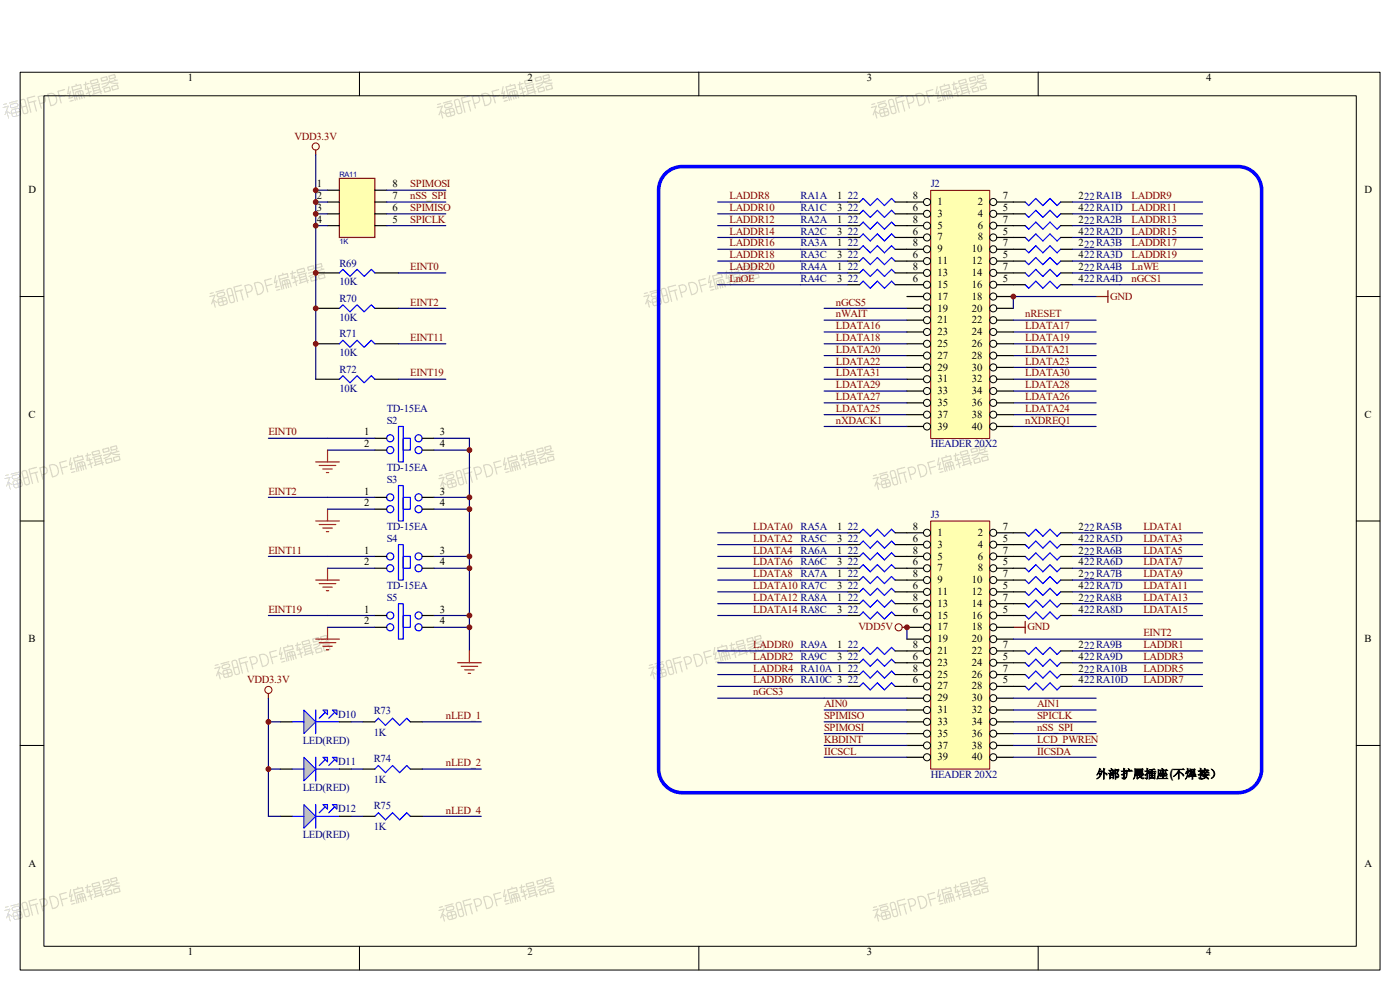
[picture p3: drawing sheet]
<svg xmlns="http://www.w3.org/2000/svg" width="297mm" height="210mm" viewBox="0 0 297 210" stroke-linecap="round" stroke-linejoin="round" font-family="sans-serif">
<defs><g id="words">
<text font-size="2.5" x="232.5" y="165.1">外部扩展插座(不焊接）</text>
<g font-size="2.3">
<text x="39.9" y="17.2">1</text>
<text x="111.9" y="17.2">2</text>
<text x="183.9" y="17.2">3</text>
<text x="255.9" y="17.2">4</text>
<text x="6" y="41">D</text>
<text x="67.2" y="39.8">1</text>
<text x="83.3" y="39.8">8</text>
<text x="289.5" y="41">D</text>
<text x="67.2" y="42.2">2</text>
<text x="67.2" y="44.7">3</text>
<text x="67.2" y="47.3">4</text>
<text x="83.3" y="47.3">5</text>
<text x="83.3" y="44.7">6</text>
<text x="83.3" y="42.2">7</text>
<text x="177.6" y="42.2">1</text>
<text x="177.6" y="44.7">3</text>
<text x="177.6" y="47.3">1</text>
<text x="193.7" y="42.2">8</text>
<text x="193.7" y="44.7">6</text>
<text x="193.7" y="47.3">8</text>
<text x="198.9" y="43.5">1</text>
<text x="198.9" y="46">3</text>
<text x="207.5" y="43.5">2</text>
<text x="207.5" y="46">4</text>
<text x="212.7" y="42.2">7</text>
<text x="212.7" y="44.7">5</text>
<text x="212.7" y="47.3">7</text>
<text x="228.8" y="42.2">222RA1B</text>
<text x="228.8" y="44.7">422RA1D</text>
<text x="228.8" y="47.3">222RA2B</text>
<text x="177.6" y="49.8">3</text>
<text x="177.6" y="52.3">1</text>
<text x="193.7" y="49.8">6</text>
<text x="193.7" y="52.3">8</text>
<text x="198.9" y="48.5">5</text>
<text x="198.9" y="51">7</text>
<text x="198.9" y="53.6">9</text>
<text x="206.2" y="53.6">10</text>
<text x="207.5" y="48.5">6</text>
<text x="207.5" y="51">8</text>
<text x="212.7" y="49.8">5</text>
<text x="212.7" y="52.3">7</text>
<text x="228.8" y="49.8">422RA2D</text>
<text x="228.8" y="52.3">222RA3B</text>
<text x="177.6" y="54.8">3</text>
<text x="177.6" y="57.3">1</text>
<text x="177.6" y="59.8">3</text>
<text x="193.7" y="54.8">6</text>
<text x="193.7" y="57.3">8</text>
<text x="193.7" y="59.8">6</text>
<text x="198.9" y="56">11</text>
<text x="198.9" y="58.5">13</text>
<text x="206.2" y="56">12</text>
<text x="206.2" y="58.5">14</text>
<text x="212.7" y="54.8">5</text>
<text x="212.7" y="57.3">7</text>
<text x="212.7" y="59.8">5</text>
<text x="228.8" y="54.8">422RA3D</text>
<text x="228.8" y="57.3">222RA4B</text>
<text x="228.8" y="59.8">422RA4D</text>
<text x="198.9" y="61">15</text>
<text x="198.9" y="63.5">17</text>
<text x="206.2" y="61">16</text>
<text x="206.2" y="63.5">18</text>
<text x="198.9" y="66.1">19</text>
<text x="198.9" y="68.6">21</text>
<text x="198.9" y="71.1">23</text>
<text x="206.2" y="66.1">20</text>
<text x="206.2" y="68.6">22</text>
<text x="206.2" y="71.1">24</text>
<text x="198.9" y="73.6">25</text>
<text x="198.9" y="76.1">27</text>
<text x="206.2" y="73.6">26</text>
<text x="206.2" y="76.1">28</text>
<text x="198.9" y="78.6">29</text>
<text x="198.9" y="81.1">31</text>
<text x="198.9" y="83.6">33</text>
<text x="206.2" y="78.6">30</text>
<text x="206.2" y="81.1">32</text>
<text x="206.2" y="83.6">34</text>
<text x="6" y="88.6">C</text>
<text x="198.9" y="86.1">35</text>
<text x="198.9" y="88.6">37</text>
<text x="206.2" y="86.1">36</text>
<text x="206.2" y="88.6">38</text>
<text x="289.5" y="88.6">C</text>
<text x="77.3" y="92.4">1</text>
<text x="77.3" y="94.9">2</text>
<text x="93.3" y="92.4">3</text>
<text x="93.3" y="94.9">4</text>
<text x="198.9" y="91.1">39</text>
<text x="206.2" y="91.1">40</text>
<text x="77.3" y="104.9">1</text>
<text x="77.3" y="107.4">2</text>
<text x="93.3" y="104.9">3</text>
<text x="93.3" y="107.4">4</text>
<text x="177.6" y="112.4">1</text>
<text x="193.7" y="112.4">8</text>
<text x="198.9" y="113.7">1</text>
<text x="207.5" y="113.7">2</text>
<text x="212.7" y="112.4">7</text>
<text x="228.8" y="112.4">222RA5B</text>
<text x="77.3" y="117.4">1</text>
<text x="77.3" y="119.9">2</text>
<text x="93.3" y="117.4">3</text>
<text x="93.3" y="119.9">4</text>
<text x="177.6" y="114.9">3</text>
<text x="177.6" y="117.4">1</text>
<text x="177.6" y="119.9">3</text>
<text x="193.7" y="114.9">6</text>
<text x="193.7" y="117.4">8</text>
<text x="193.7" y="119.9">6</text>
<text x="198.9" y="116.2">3</text>
<text x="198.9" y="118.7">5</text>
<text x="207.5" y="116.2">4</text>
<text x="207.5" y="118.7">6</text>
<text x="212.7" y="114.9">5</text>
<text x="212.7" y="117.4">7</text>
<text x="212.7" y="119.9">5</text>
<text x="228.8" y="114.9">422RA5D</text>
<text x="228.8" y="117.4">222RA6B</text>
<text x="228.8" y="119.9">422RA6D</text>
<text x="177.6" y="122.5">1</text>
<text x="177.6" y="125">3</text>
<text x="193.7" y="122.5">8</text>
<text x="193.7" y="125">6</text>
<text x="198.9" y="121.2">7</text>
<text x="198.9" y="123.7">9</text>
<text x="206.2" y="123.7">10</text>
<text x="207.5" y="121.2">8</text>
<text x="212.7" y="122.5">7</text>
<text x="212.7" y="125">5</text>
<text x="228.8" y="122.5">222RA7B</text>
<text x="228.8" y="125">422RA7D</text>
<text x="77.3" y="130">1</text>
<text x="93.3" y="130">3</text>
<text x="177.6" y="127.5">1</text>
<text x="177.6" y="130">3</text>
<text x="193.7" y="127.5">8</text>
<text x="193.7" y="130">6</text>
<text x="198.9" y="126.2">11</text>
<text x="198.9" y="128.7">13</text>
<text x="198.9" y="131.2">15</text>
<text x="206.2" y="126.2">12</text>
<text x="206.2" y="128.7">14</text>
<text x="206.2" y="131.2">16</text>
<text x="212.7" y="127.5">7</text>
<text x="212.7" y="130">5</text>
<text x="228.8" y="127.5">222RA8B</text>
<text x="228.8" y="130">422RA8D</text>
<text x="6" y="136.2">B</text>
<text x="77.3" y="132.5">2</text>
<text x="93.3" y="132.5">4</text>
<text x="177.6" y="137.5">1</text>
<text x="193.7" y="137.5">8</text>
<text x="198.9" y="133.7">17</text>
<text x="198.9" y="136.2">19</text>
<text x="206.2" y="133.7">18</text>
<text x="206.2" y="136.2">20</text>
<text x="212.7" y="137.5">7</text>
<text x="228.8" y="137.5">222RA9B</text>
<text x="289.5" y="136.2">B</text>
<text x="177.6" y="140">3</text>
<text x="193.7" y="140">6</text>
<text x="193.7" y="142.5">8</text>
<text x="198.9" y="138.7">21</text>
<text x="198.9" y="141.3">23</text>
<text x="198.9" y="143.8">25</text>
<text x="206.2" y="138.7">22</text>
<text x="206.2" y="141.3">24</text>
<text x="206.2" y="143.8">26</text>
<text x="212.7" y="140">5</text>
<text x="212.7" y="142.5">7</text>
<text x="228.8" y="140">422RA9D</text>
<text x="228.8" y="142.5">222RA10B</text>
<text x="193.7" y="145">6</text>
<text x="198.9" y="146.3">27</text>
<text x="198.9" y="148.8">29</text>
<text x="206.2" y="146.3">28</text>
<text x="206.2" y="148.8">30</text>
<text x="212.7" y="145">5</text>
<text x="228.8" y="145">422RA10D</text>
<text x="198.9" y="151.3">31</text>
<text x="198.9" y="153.8">33</text>
<text x="206.2" y="151.3">32</text>
<text x="206.2" y="153.8">34</text>
<text x="198.9" y="156.3">35</text>
<text x="198.9" y="158.8">37</text>
<text x="198.9" y="161.3">39</text>
<text x="206.2" y="156.3">36</text>
<text x="206.2" y="158.8">38</text>
<text x="206.2" y="161.3">40</text>
<text x="6" y="183.9">A</text>
<text x="289.5" y="183.9">A</text>
<text x="39.9" y="202.6">1</text>
<text x="111.9" y="202.6">2</text>
<text x="183.9" y="202.6">3</text>
<text x="255.9" y="202.6">4</text>
</g>
<g font-size="2.3" fill="#800000">
<text x="62.5" y="29.7">VDD3.3V</text>
<text x="87" y="39.8">SPIMOSI</text>
<text x="87" y="44.7">SPIMISO</text>
<text x="87" y="47.3">SPICLK</text>
<text x="87" y="42.2">nSS_SPI</text>
<text x="154.8" y="42.2">LADDR8</text>
<text x="154.8" y="44.7">LADDR10</text>
<text x="154.8" y="47.3">LADDR12</text>
<text x="240.1" y="44.7">LADDR11</text>
<text x="240.1" y="47.3">LADDR13</text>
<text x="240.1" y="42.2">LADDR9</text>
<text x="154.8" y="49.8">LADDR14</text>
<text x="154.8" y="52.3">LADDR16</text>
<text x="240.1" y="49.8">LADDR15</text>
<text x="240.1" y="52.3">LADDR17</text>
<text x="87" y="57.3">EINT0</text>
<text x="154.8" y="54.8">LADDR18</text>
<text x="154.8" y="57.3">LADDR20</text>
<text x="154.8" y="59.8">LnOE</text>
<text x="240.1" y="54.8">LADDR19</text>
<text x="240.1" y="59.8">nGCS1</text>
<text x="240.1" y="57.3">LnWE</text>
<text x="87" y="64.8">EINT2</text>
<text x="177.3" y="64.8">nGCS5</text>
<text x="235.5" y="63.5">GND</text>
<text x="177.3" y="69.8">LDATA16</text>
<text x="177.3" y="67.3">nWAIT</text>
<text x="217.5" y="69.8">LDATA17</text>
<text x="217.5" y="67.3">nRESET</text>
<text x="87" y="72.3">EINT11</text>
<text x="177.3" y="72.3">LDATA18</text>
<text x="177.3" y="74.8">LDATA20</text>
<text x="177.3" y="77.3">LDATA22</text>
<text x="217.5" y="72.3">LDATA19</text>
<text x="217.5" y="74.8">LDATA21</text>
<text x="217.5" y="77.3">LDATA23</text>
<text x="87" y="79.8">EINT19</text>
<text x="177.3" y="82.3">LDATA29</text>
<text x="177.3" y="79.8">LDATA31</text>
<text x="217.5" y="82.3">LDATA28</text>
<text x="217.5" y="79.8">LDATA30</text>
<text x="177.3" y="87.4">LDATA25</text>
<text x="177.3" y="84.9">LDATA27</text>
<text x="177.3" y="89.9">nXDACK1</text>
<text x="217.5" y="87.4">LDATA24</text>
<text x="217.5" y="84.9">LDATA26</text>
<text x="217.5" y="89.9">nXDREQ1</text>
<text x="56.9" y="92.4">EINT0</text>
<text x="56.9" y="104.9">EINT2</text>
<text x="159.8" y="112.4">LDATA0</text>
<text x="242.6" y="112.4">LDATA1</text>
<text x="56.9" y="117.4">EINT11</text>
<text x="159.8" y="114.9">LDATA2</text>
<text x="159.8" y="117.4">LDATA4</text>
<text x="159.8" y="119.9">LDATA6</text>
<text x="242.6" y="114.9">LDATA3</text>
<text x="242.6" y="117.4">LDATA5</text>
<text x="242.6" y="119.9">LDATA7</text>
<text x="159.8" y="122.5">LDATA8</text>
<text x="159.8" y="125">LDATA10 RA7C</text>
<text x="242.6" y="122.5">LDATA9</text>
<text x="242.6" y="125">LDATA11</text>
<text x="56.9" y="130">EINT19</text>
<text x="159.8" y="127.5">LDATA12 RA8A</text>
<text x="159.8" y="130">LDATA14 RA8C</text>
<text x="242.6" y="127.5">LDATA13</text>
<text x="242.6" y="130">LDATA15</text>
<text x="159.8" y="137.5">LADDR0 RA9A</text>
<text x="182.1" y="133.7">VDD5V</text>
<text x="218" y="133.7">GND</text>
<text x="242.6" y="137.5">LADDR1</text>
<text x="242.6" y="135">EINT2</text>
<text x="159.8" y="140">LADDR2 RA9C</text>
<text x="159.8" y="142.5">LADDR4 RA10A 1</text>
<text x="242.6" y="140">LADDR3</text>
<text x="242.6" y="142.5">LADDR5</text>
<text x="52.5" y="145">VDD3.3V</text>
<text x="159.8" y="145">LADDR6 RA10C 3</text>
<text x="159.8" y="147.5">nGCS3</text>
<text x="242.6" y="145">LADDR7</text>
<text x="94.6" y="152.5">nLED_1</text>
<text x="174.8" y="152.5">SPIMISO</text>
<text x="174.8" y="155">SPIMOSI</text>
<text x="174.8" y="150">AIN0</text>
<text x="220" y="150">AIN1</text>
<text x="220" y="152.5">SPICLK</text>
<text x="220" y="155">nSS_SPI</text>
<text x="174.8" y="160.1">IICSCL</text>
<text x="174.8" y="157.5">KBDINT</text>
<text x="220" y="157.5">LCD_PWREN</text>
<text x="220" y="160.1">IICSDA</text>
<text x="94.6" y="162.6">nLED_2</text>
<text x="94.6" y="172.6">nLED_4</text>
</g>
<g font-size="2.3" fill="#000080">
<text x="197.4" y="39.8">J2</text>
<text x="169.8" y="42.2">RA1A</text>
<text x="169.8" y="44.7">RA1C</text>
<text x="169.8" y="47.3">RA2A</text>
<text x="179.9" y="42.2">22</text>
<text x="179.9" y="44.7">22</text>
<text x="179.9" y="47.3">22</text>
<text x="169.8" y="49.8">RA2C</text>
<text x="169.8" y="52.3">RA3A</text>
<text x="179.9" y="49.8">22</text>
<text x="179.9" y="52.3">22</text>
<text x="72" y="56.6">R69</text>
<text x="169.8" y="54.8">RA3C</text>
<text x="169.8" y="57.3">RA4A</text>
<text x="169.8" y="59.8">RA4C</text>
<text x="179.9" y="54.8">22</text>
<text x="179.9" y="57.3">22</text>
<text x="179.9" y="59.8">22</text>
<text x="72" y="64.1">R70</text>
<text x="72" y="60.5">10K</text>
<text x="72" y="68.1">10K</text>
<text x="72" y="71.6">R71</text>
<text x="72" y="75.6">10K</text>
<text x="72" y="79.1">R72</text>
<text x="72" y="83.1">10K</text>
<text x="82" y="89.9">S2</text>
<text x="82" y="87.4">TD-15EA</text>
<text x="197.4" y="94.9">HEADER 20X2</text>
<text x="82" y="99.9">TD-15EA</text>
<text x="82" y="102.4">S3</text>
<text x="82" y="112.4">TD-15EA</text>
<text x="169.8" y="112.4">RA5A</text>
<text x="179.9" y="112.4">22</text>
<text x="197.4" y="109.9">J3</text>
<text x="82" y="114.9">S4</text>
<text x="169.8" y="114.9">RA5C</text>
<text x="169.8" y="117.4">RA6A</text>
<text x="169.8" y="119.9">RA6C</text>
<text x="179.9" y="114.9">22</text>
<text x="179.9" y="117.4">22</text>
<text x="179.9" y="119.9">22</text>
<text x="82" y="125">TD-15EA</text>
<text x="169.8" y="122.5">RA7A</text>
<text x="179.9" y="122.5">22</text>
<text x="179.9" y="125">22</text>
<text x="82" y="127.5">S5</text>
<text x="179.9" y="127.5">22</text>
<text x="179.9" y="130">22</text>
<text x="179.9" y="137.5">22</text>
<text x="179.9" y="140">22</text>
<text x="179.9" y="142.5">22</text>
<text x="179.9" y="145">22</text>
<text x="71.8" y="152.3">D10</text>
<text x="79.3" y="151.5">R73</text>
<text x="64.2" y="157.8">LED(RED)</text>
<text x="79.3" y="161.5">R74</text>
<text x="79.3" y="156">1K</text>
<text x="64.2" y="167.8">LED(RED)</text>
<text x="71.8" y="162.3">D11</text>
<text x="79.3" y="166.1">1K</text>
<text x="197.4" y="165.1">HEADER 20X2</text>
<text x="71.8" y="172.3">D12</text>
<text x="79.3" y="171.6">R75</text>
<text x="64.2" y="177.8">LED(RED)</text>
<text x="79.3" y="176.1">1K</text>
</g>
<g font-size="1.6" fill="#000080">
<text x="72" y="37.5">RA11</text>
<text x="72" y="51.8">1K</text>
</g>
</g></defs>
<path d="M4.3 15.3h288.5v190.5h-288.5z" fill="#ffffe8"/>
<g fill="none" stroke="#000" stroke-width=".21">
<path d="M4.3 15.3h288.5v190.5h-288.5zM76.3 15.3v5M148.3 15.3v5M220.2 15.3v5M9.3 20.3h278.4v180.4h-278.4zM4.3 62.9h5M287.7 62.9h5M4.3 110.5h5M287.7 110.5h5M4.3 158.1h5M287.7 158.1h5M76.3 200.7v5.1"/>
<path d="M148.3 200.7v5.1M220.2 200.7v5.1"/>
</g>
<path d="M140.9 37.1a5 5 0 0 1 3.8-1.8h117.9a5 5 0 0 1 5.1 5v122.9a5 5 0 0 1-5.1 5h-117.9a5 5 0 0 1-5-5v-122.9a5 5 0 0 1 1.2-3.2z" fill="none" stroke="#00f" stroke-width=".75"/>
<circle cx="190.7" cy="133.1" r=".75" fill="none" stroke="#800000" stroke-width=".21"/>
<path d="M191.4 133.1h1M215 133.1h2.5M217.5 131.8v2.5" fill="none" stroke="#800000" stroke-width=".25"/>
<g fill="none" stroke="#000080" stroke-width=".25">
<path d="M152.3 57.9h17.5M152.3 55.4h17.5M152.3 52.9h17.5M152.3 50.4h17.5M152.3 47.9h17.5M152.3 45.4h17.5M152.3 42.9h17.5M237.6 55.4h17.5M237.6 52.9h17.5M237.6 50.4h17.5M237.6 47.9h17.5M237.6 45.4h17.5"/>
<path d="M237.6 42.9h17.5M174.8 77.9h17.6M174.8 75.4h17.6M174.8 72.9h17.6M174.8 70.4h17.6M215 77.9h17.5M215 75.4h17.5M215 72.9h17.5M215 70.4h17.5M174.8 88h17.6M174.8 85.5h17.6M174.8 83h17.6"/>
<path d="M174.8 80.4h17.6M215 88h17.5M215 85.5h17.5M215 83h17.5M215 80.4h17.5M152.3 113h17.5M152.3 118h17.5M152.3 115.5h17.5M237.6 113h17.5M237.6 118h17.5M237.6 115.5h17.5M152.3 138.1h17.5"/>
<path d="M152.3 130.6h17.5M152.3 128.1h17.5M152.3 125.6h17.5M152.3 123.1h17.5M152.3 120.5h17.5M237.6 138.1h17.5M237.6 130.6h17.5M237.6 128.1h17.5M237.6 125.6h17.5M237.6 123.1h17.5M237.6 120.5h17.5M152.3 145.6h17.5"/>
<path d="M152.3 143.1h17.5M152.3 140.6h17.5M237.6 145.6h17.5M237.6 143.1h17.5M237.6 140.6h17.5"/>
</g>
<path d="M197.5 110.6h12.5v52.6h-12.5z" fill="#ffffb0"/>
<path d="M197.4 110.5h12.6v52.7h-12.6z" fill="none" stroke="#800000" stroke-width=".21"/>
<g fill="none" stroke="#000" stroke-width=".21">
<circle cx="196.7" cy="118" r=".75"/>
<circle cx="196.7" cy="113" r=".75"/>
<circle cx="196.7" cy="115.5" r=".75"/>
<circle cx="210.7" cy="118" r=".75"/>
<circle cx="210.7" cy="115.5" r=".75"/>
<circle cx="210.7" cy="113" r=".75"/>
<circle cx="196.7" cy="130.6" r=".75"/>
<circle cx="196.7" cy="138.1" r=".75"/>
<circle cx="196.7" cy="125.6" r=".75"/>
<circle cx="196.7" cy="128.1" r=".75"/>
<circle cx="196.7" cy="135.6" r=".75"/>
<circle cx="196.7" cy="120.5" r=".75"/>
<circle cx="196.7" cy="123.1" r=".75"/>
<circle cx="196.7" cy="133.1" r=".75"/>
<circle cx="210.7" cy="138.1" r=".75"/>
<circle cx="210.7" cy="120.5" r=".75"/>
<circle cx="210.7" cy="135.6" r=".75"/>
<circle cx="210.7" cy="123.1" r=".75"/>
<circle cx="210.7" cy="125.6" r=".75"/>
<circle cx="210.7" cy="128.1" r=".75"/>
<circle cx="210.7" cy="133.1" r=".75"/>
<circle cx="210.7" cy="130.6" r=".75"/>
<circle cx="196.7" cy="148.1" r=".75"/>
<circle cx="196.7" cy="145.6" r=".75"/>
<circle cx="196.7" cy="143.1" r=".75"/>
<circle cx="196.7" cy="158.1" r=".75"/>
<circle cx="196.7" cy="140.6" r=".75"/>
<circle cx="196.7" cy="150.6" r=".75"/>
<circle cx="196.7" cy="153.1" r=".75"/>
<circle cx="196.7" cy="155.6" r=".75"/>
<circle cx="210.7" cy="155.6" r=".75"/>
<circle cx="210.7" cy="140.6" r=".75"/>
<circle cx="210.7" cy="150.6" r=".75"/>
<circle cx="210.7" cy="143.1" r=".75"/>
<circle cx="210.7" cy="145.6" r=".75"/>
<circle cx="210.7" cy="153.1" r=".75"/>
<circle cx="210.7" cy="158.1" r=".75"/>
<circle cx="210.7" cy="148.1" r=".75"/>
<circle cx="196.7" cy="160.6" r=".75"/>
<circle cx="210.7" cy="160.6" r=".75"/>
</g>
<g fill="none" stroke="#000" stroke-width=".25">
<path d="M192.4 113h3.5M192.4 115.5h3.5M192.4 118h3.5M211.5 113h3.5M211.5 115.5h3.5M211.5 118h3.5M192.4 120.5h3.5M192.4 123.1h3.5M192.4 125.6h3.5M192.4 128.1h3.5M192.4 130.6h3.5M192.4 133.1h3.5"/>
<path d="M192.4 135.6h3.5M192.4 138.1h3.5M211.5 120.5h3.5M211.5 123.1h3.5M211.5 125.6h3.5M211.5 128.1h3.5M211.5 130.6h3.5M211.5 133.1h3.5M211.5 135.6h3.5M211.5 138.1h3.5M192.4 140.6h3.5M192.4 143.1h3.5"/>
<path d="M192.4 145.6h3.5M192.4 148.1h3.5M192.4 150.6h3.5M192.4 153.1h3.5M192.4 155.6h3.5M192.4 158.1h3.5M211.5 140.6h3.5M211.5 143.1h3.5M211.5 145.6h3.5M211.5 148.1h3.5M211.5 150.6h3.5M211.5 153.1h3.5"/>
<path d="M211.5 155.6h3.5M211.5 158.1h3.5M192.4 160.6h3.5M211.5 160.6h3.5"/>
</g>
<path d="M192.4 133.1v2.5M174.8 150.6h17.6M174.8 153.1h17.6M174.8 155.6h17.6M174.8 158.1h17.6M215 150.6h17.5M215 153.1h17.5M215 155.6h17.5M215 158.1h17.5M174.8 160.6h17.6M215 160.6h17.5" fill="none" stroke="#000080" stroke-width=".25"/>
<path d="M197.5 40.4h12.5v52.6h-12.5z" fill="#ffffb0"/>
<g fill="none" stroke="#800000" stroke-width=".21">
<path d="M197.4 40.4h12.6v52.6h-12.6z"/>
<circle cx="67" cy="31.1" r=".75"/>
</g>
<g fill="none" stroke="#000" stroke-width=".21">
<circle cx="196.7" cy="52.9" r=".75"/>
<circle cx="196.7" cy="47.9" r=".75"/>
<circle cx="196.7" cy="50.4" r=".75"/>
<circle cx="196.7" cy="57.9" r=".75"/>
<circle cx="196.7" cy="42.9" r=".75"/>
<circle cx="196.7" cy="55.4" r=".75"/>
<circle cx="196.7" cy="45.4" r=".75"/>
<circle cx="210.7" cy="45.4" r=".75"/>
<circle cx="210.7" cy="42.9" r=".75"/>
<circle cx="210.7" cy="50.4" r=".75"/>
<circle cx="210.7" cy="57.9" r=".75"/>
<circle cx="210.7" cy="55.4" r=".75"/>
<circle cx="210.7" cy="47.9" r=".75"/>
<circle cx="210.7" cy="52.9" r=".75"/>
<circle cx="196.7" cy="72.9" r=".75"/>
<circle cx="196.7" cy="65.4" r=".75"/>
<circle cx="196.7" cy="75.4" r=".75"/>
<circle cx="196.7" cy="77.9" r=".75"/>
<circle cx="196.7" cy="67.9" r=".75"/>
<circle cx="196.7" cy="70.4" r=".75"/>
<circle cx="196.7" cy="60.4" r=".75"/>
<circle cx="196.7" cy="62.9" r=".75"/>
<circle cx="210.7" cy="60.4" r=".75"/>
<circle cx="210.7" cy="62.9" r=".75"/>
<circle cx="210.7" cy="67.9" r=".75"/>
<circle cx="210.7" cy="70.4" r=".75"/>
<circle cx="210.7" cy="75.4" r=".75"/>
<circle cx="210.7" cy="65.4" r=".75"/>
<circle cx="210.7" cy="72.9" r=".75"/>
<circle cx="210.7" cy="77.9" r=".75"/>
<circle cx="196.7" cy="85.5" r=".75"/>
<circle cx="196.7" cy="90.5" r=".75"/>
<circle cx="196.7" cy="83" r=".75"/>
<circle cx="196.7" cy="88" r=".75"/>
<circle cx="196.7" cy="80.4" r=".75"/>
<circle cx="210.7" cy="85.5" r=".75"/>
<circle cx="210.7" cy="90.5" r=".75"/>
<circle cx="210.7" cy="83" r=".75"/>
<circle cx="210.7" cy="80.4" r=".75"/>
<circle cx="210.7" cy="88" r=".75"/>
</g>
<g fill="none" stroke="#000" stroke-width=".25">
<path d="M67 57.9h5M79.5 57.9h5M179.9 42.9h2.5M179.9 45.4h2.5M179.9 47.9h2.5M179.9 50.4h2.5M179.9 52.9h2.5M179.9 55.4h2.5M179.9 57.9h2.5M189.9 42.9h6M189.9 45.4h6M189.9 47.9h6"/>
<path d="M189.9 50.4h6M189.9 52.9h6M189.9 55.4h6M189.9 57.9h6M211.5 42.9h6M211.5 45.4h6M211.5 47.9h6M211.5 50.4h6M211.5 52.9h6M211.5 55.4h6M211.5 57.9h6M225 42.9h2.5"/>
<path d="M225 45.4h2.5M225 47.9h2.5M225 50.4h2.5M225 52.9h2.5M225 55.4h2.5M225 57.9h2.5M67 65.4h5M67 72.9h5M79.5 65.4h5M79.5 72.9h5M179.9 60.4h2.5M189.9 60.4h6"/>
<path d="M192.4 62.9h3.5M192.4 65.4h3.5M192.4 67.9h3.5M192.4 70.4h3.5M192.4 72.9h3.5M192.4 75.4h3.5M192.4 77.9h3.5M211.5 60.4h6M211.5 62.9h3.5M211.5 65.4h3.5M211.5 67.9h3.5M211.5 70.4h3.5"/>
<path d="M211.5 72.9h3.5M211.5 75.4h3.5M211.5 77.9h3.5M225 60.4h2.5M67 80.4h5M79.5 80.4h5M192.4 80.4h3.5M192.4 83h3.5M192.4 85.5h3.5M192.4 88h3.5M192.4 90.5h3.5M211.5 80.4h3.5"/>
<path d="M211.5 83h3.5M211.5 85.5h3.5M211.5 88h3.5M211.5 90.5h3.5M179.9 113h2.5M179.9 115.5h2.5M179.9 118h2.5M189.9 113h2.5M189.9 115.5h2.5M189.9 118h2.5M215 113h2.5M215 115.5h2.5"/>
<path d="M215 118h2.5M225 113h2.5M225 115.5h2.5M225 118h2.5M179.9 120.5h2.5M179.9 123.1h2.5M179.9 125.6h2.5M179.9 128.1h2.5M179.9 130.6h2.5M179.9 138.1h2.5M189.9 120.5h2.5M189.9 123.1h2.5"/>
<path d="M189.9 125.6h2.5M189.9 128.1h2.5M189.9 130.6h2.5M189.9 138.1h2.5M215 120.5h2.5M215 123.1h2.5M215 125.6h2.5M215 128.1h2.5M215 130.6h2.5M215 138.1h2.5M225 120.5h2.5M225 123.1h2.5"/>
<path d="M225 125.6h2.5M225 128.1h2.5M225 130.6h2.5M225 138.1h2.5M179.9 140.6h2.5M179.9 143.1h2.5M179.9 145.6h2.5M189.9 140.6h2.5M189.9 143.1h2.5M189.9 145.6h2.5M215 140.6h2.5M215 143.1h2.5"/>
<path d="M215 145.6h2.5M225 140.6h2.5M225 143.1h2.5M225 145.6h2.5"/>
</g>
<g fill="none" stroke="#000080" stroke-width=".25">
<path d="M67 57.9v22.5M84.5 57.9h10.1M169.8 57.9h10.1M169.8 42.9h10.1M169.8 45.4h10.1M169.8 47.9h10.1M169.8 50.4h10.1M169.8 52.9h10.1M169.8 55.4h10.1M227.5 57.9h27.6M227.5 42.9h10.1M227.5 45.4h10.1"/>
<path d="M227.5 47.9h10.1M227.5 50.4h10.1M227.5 52.9h10.1M227.5 55.4h10.1M84.5 65.4h10.1M84.5 72.9h10.1M152.3 60.4h27.6M174.8 67.9h17.6M174.8 65.4h17.6M215 67.9h17.5M227.5 60.4h27.6M232.5 62.9h-17.5v2.5"/>
<path d="M56.9 93h12.6M84.5 80.4h10.1M99.6 93v45.1M174.8 90.5h17.6M215 90.5h17.5M56.9 118h12.6M56.9 105.5h12.6M169.8 113h10.1M169.8 115.5h10.1M169.8 118h10.1M227.5 113h10.1M227.5 115.5h10.1"/>
<path d="M227.5 118h10.1M56.9 130.6h12.6M169.8 120.5h10.1M169.8 123.1h10.1M169.8 125.6h10.1M169.8 128.1h10.1M169.8 130.6h10.1M169.8 138.1h10.1M215 135.6h40.1M227.5 120.5h10.1M227.5 123.1h10.1M227.5 125.6h10.1"/>
<path d="M227.5 128.1h10.1M227.5 130.6h10.1M227.5 138.1h10.1M152.3 148.1h40.1M169.8 140.6h10.1M169.8 143.1h10.1M169.8 145.6h10.1M215 148.1h17.5M227.5 140.6h10.1M227.5 143.1h10.1M227.5 145.6h10.1M56.9 163.2v10"/>
<path d="M89.6 163.2h12.5M89.6 173.2h12.5"/>
</g>
<path d="M67 31.8v1M232.5 62.9h2.6M235.1 61.7v2.5" fill="none" stroke="#800000" stroke-width=".25"/>
<g fill="none" stroke="#00f" stroke-width=".25">
<path d="M72 57.9l.7-.8 1.6 1.5 1.5-1.5 1.5 1.5 1.5-1.5 .7 .8M182.4 42.9l.7-.8 1.5 1.5 1.5-1.5 1.5 1.5 1.5-1.5 .8 .8M182.4 45.4l.7-.8 1.5 1.5 1.5-1.5 1.5 1.5 1.5-1.5 .8 .8M182.4 47.9l.7-.8 1.5 1.5 1.5-1.5 1.5 1.5 1.5-1.5 .8 .8M182.4 50.4l.7-.8 1.5 1.5 1.5-1.5 1.5 1.5 1.5-1.5 .8 .8M182.4 52.9l.7-.8 1.5 1.5 1.5-1.5 1.5 1.5 1.5-1.5 .8 .8M182.4 55.4l.7-.8 1.5 1.5 1.5-1.5 1.5 1.5 1.5-1.5 .8 .8M182.4 57.9l.7-.8 1.5 1.5 1.5-1.5 1.5 1.5 1.5-1.5 .8 .8M217.5 42.9l.7 .7 1.5-1.5 1.6 1.5 1.5-1.5 1.5 1.5 .7-.7M217.5 45.4l.7 .7 1.5-1.5 1.6 1.5 1.5-1.5 1.5 1.5 .7-.7M217.5 47.9l.7 .7 1.5-1.5 1.6 1.5 1.5-1.5 1.5 1.5 .7-.7M217.5 50.4l.7 .7 1.5-1.5 1.6 1.5 1.5-1.5 1.5 1.5 .7-.7"/>
<path d="M217.5 52.9l.7 .7 1.5-1.5 1.6 1.5 1.5-1.5 1.5 1.5 .7-.7M217.5 55.4l.7 .7 1.5-1.5 1.6 1.5 1.5-1.5 1.5 1.5 .7-.7M217.5 57.9l.7 .7 1.5-1.5 1.6 1.5 1.5-1.5 1.5 1.5 .7-.7M72 65.4l.7-.7 1.6 1.5 1.5-1.5 1.5 1.5 1.5-1.5 .7 .7M72 72.9l.7-.7 1.6 1.5 1.5-1.5 1.5 1.5 1.5-1.5 .7 .7M182.4 60.4l.7-.8 1.5 1.6 1.5-1.6 1.5 1.6 1.5-1.6 .8 .8M217.5 60.4l.7 .8 1.5-1.6 1.6 1.6 1.5-1.6 1.5 1.6 .7-.8M72 80.4l.7-.7 1.6 1.5 1.5-1.5 1.5 1.5 1.5-1.5 .7 .7M182.4 113l.7-.7 1.5 1.5 1.5-1.5 1.5 1.5 1.5-1.5 .8 .7M182.4 115.5l.7-.7 1.5 1.5 1.5-1.5 1.5 1.5 1.5-1.5 .8 .7M182.4 118l.7-.7 1.5 1.5 1.5-1.5 1.5 1.5 1.5-1.5 .8 .7M217.5 113l.7 .8 1.5-1.5 1.6 1.5 1.5-1.5 1.5 1.5 .7-.8"/>
<path d="M217.5 115.5l.7 .8 1.5-1.5 1.6 1.5 1.5-1.5 1.5 1.5 .7-.8M217.5 118l.7 .8 1.5-1.5 1.6 1.5 1.5-1.5 1.5 1.5 .7-.8M182.4 120.5l.7-.7 1.5 1.5 1.5-1.5 1.5 1.5 1.5-1.5 .8 .7M182.4 123.1l.7-.8 1.5 1.5 1.5-1.5 1.5 1.5 1.5-1.5 .8 .8M182.4 125.6l.7-.8 1.5 1.5 1.5-1.5 1.5 1.5 1.5-1.5 .8 .8M182.4 128.1l.7-.8 1.5 1.5 1.5-1.5 1.5 1.5 1.5-1.5 .8 .8M182.4 130.6l.7-.8 1.5 1.5 1.5-1.5 1.5 1.5 1.5-1.5 .8 .8M182.4 138.1l.7-.8 1.5 1.5 1.5-1.5 1.5 1.5 1.5-1.5 .8 .8M217.5 120.5l.7 .8 1.5-1.5 1.6 1.5 1.5-1.5 1.5 1.5 .7-.8M217.5 123.1l.7 .7 1.5-1.5 1.6 1.5 1.5-1.5 1.5 1.5 .7-.7M217.5 125.6l.7 .7 1.5-1.5 1.6 1.5 1.5-1.5 1.5 1.5 .7-.7M217.5 128.1l.7 .7 1.5-1.5 1.6 1.5 1.5-1.5 1.5 1.5 .7-.7"/>
<path d="M217.5 130.6l.7 .7 1.5-1.5 1.6 1.5 1.5-1.5 1.5 1.5 .7-.7M217.5 138.1l.7 .7 1.5-1.5 1.6 1.5 1.5-1.5 1.5 1.5 .7-.7M182.4 140.6l.7-.8 1.5 1.5 1.5-1.5 1.5 1.5 1.5-1.5 .8 .8M182.4 143.1l.7-.7 1.5 1.5 1.5-1.5 1.5 1.5 1.5-1.5 .8 .7M182.4 145.6l.7-.7 1.5 1.5 1.5-1.5 1.5 1.5 1.5-1.5 .8 .7M217.5 145.6l.7 .8 1.5-1.5 1.6 1.5 1.5-1.5 1.5 1.5 .7-.8M217.5 140.6l.7 .7 1.5-1.5 1.6 1.5 1.5-1.5 1.5 1.5 .7-.7M217.5 143.1l.7 .8 1.5-1.5 1.6 1.5 1.5-1.5 1.5 1.5 .7-.8"/>
</g>
<g fill="#800000" stroke="#800000" stroke-width=".21">
<circle cx="192.4" cy="133.1" r=".5"/>
<circle cx="215" cy="62.9" r=".5"/>
</g>
<g fill="none" stroke="#f00" stroke-width=".25">
<path d="M67 98h5M67.7 98.7h3.5M68.5 99.5h2M69.5 95.5v2.5M67 110.5h5M67.7 111.3h3.5M68.5 112h2M69.2 112.8h.5M69.2 100.2h.5M69.5 108v2.5M67 135.6h5M67 123.1h5"/>
<path d="M67.7 136.3h3.5M67.7 123.8h3.5M68.5 137.1h2M68.5 124.6h2M69.2 137.8h.5M69.2 125.3h.5M69.5 120.5v2.6M69.5 133.1v2.5M99.6 138.1v2.5M97.1 140.6h5M97.8 141.3h3.5M98.6 142.1h2"/>
<path d="M99.3 142.9h.5"/>
</g>
<g fill="#c0c0c0" stroke="#00f" stroke-width=".21">
<path d="M64.5 160.6l2.5 2.6-2.5 2.5z"/>
<path d="M68.5 160.6h1v1z"/>
<path d="M70.5 160.6h1v1z"/>
</g>
<path d="M62 163.2h2.5M67 160.6v5.1M67 163.2h5M69 161.1l-1.3 1.3M71 161.1l-1.3 1.3" fill="none" stroke="#00f" stroke-width=".25"/>
<path d="M59.5 163.2h2.5M72 163.2h2.5" fill="none" stroke="#000" stroke-width=".25"/>
<g fill="#c0c0c0" stroke="#00f" stroke-width=".21">
<path d="M64.5 170.7l2.5 2.5-2.5 2.5z"/>
<path d="M68.5 170.7h1v1z"/>
<path d="M70.5 170.7h1v1z"/>
</g>
<path d="M62 173.2h2.5M67 170.7v5M67 173.2h5M69 171.2l-1.3 1.2M71 171.2l-1.3 1.2M79.5 163.2l.8-.8 1.5 1.5 1.5-1.5 1.5 1.5 1.5-1.5 .7 .8M79.5 173.2l.8-.8 1.5 1.5 1.5-1.5 1.5 1.5 1.5-1.5 .7 .8" fill="none" stroke="#00f" stroke-width=".25"/>
<path d="M59.5 173.2h2.5M72 173.2h2.5M77 173.2h2.5M77 163.2h2.5M87 173.2h2.6M87 163.2h2.6" fill="none" stroke="#000" stroke-width=".25"/>
<path d="M89.6 153.1h12.5M56.9 163.2h2.6M56.9 173.2h2.6M74.5 163.2h2.5M74.5 173.2h2.5" fill="none" stroke="#000080" stroke-width=".25"/>
<circle cx="56.9" cy="146.4" r=".75" fill="none" stroke="#800000" stroke-width=".21"/>
<path d="M56.9 147.1v1" fill="none" stroke="#800000" stroke-width=".25"/>
<g fill="#c0c0c0" stroke="#00f" stroke-width=".21">
<path d="M64.5 150.6l2.5 2.5-2.5 2.5z"/>
<path d="M68.5 150.6h1v1z"/>
<path d="M70.5 150.6h1v1z"/>
</g>
<g fill="none" stroke="#00f" stroke-width=".25">
<path d="M72 40.3l1-1 1.3 1.3 1.5-1.5 1.5 1.5 1.2-1.3 1 1M72 42.9l1-1 1.3 1.2 1.5-1.5 1.5 1.5 1.2-1.2 1 1M72 45.4l1-1 1.3 1.2 1.5-1.5 1.5 1.5 1.2-1.2 1 1M72 47.9l1-1 1.3 1.2 1.5-1.5 1.5 1.5 1.2-1.2 1 1M84.5 90.5h1v7.5h-1zM85.5 93h1.5v2.5h-1.5zM84.5 103h1v7.5h-1zM84.5 115.5h1v7.6h-1zM85.5 105.5h1.5v2.5h-1.5zM85.5 118h1.5v2.5h-1.5zM84.5 128.1h1v7.5h-1zM85.5 130.6h1.5v2.5h-1.5z"/>
<path d="M62 153.1h2.5M67 150.6v5M67 153.1h5M69 151.1l-1.3 1.3M71 151.1l-1.3 1.3M79.5 153.1l.8-.7 1.5 1.5 1.5-1.5 1.5 1.5 1.5-1.5 .7 .7"/>
<circle cx="82.8" cy="95.5" r=".75"/>
<circle cx="82.8" cy="93" r=".75"/>
<circle cx="88.8" cy="93" r=".75"/>
<circle cx="88.8" cy="95.5" r=".75"/>
<circle cx="82.8" cy="105.5" r=".75"/>
<circle cx="82.8" cy="118" r=".75"/>
<circle cx="82.8" cy="108" r=".75"/>
<circle cx="88.8" cy="105.5" r=".75"/>
<circle cx="88.8" cy="118" r=".75"/>
<circle cx="88.8" cy="108" r=".75"/>
<circle cx="82.8" cy="130.6" r=".75"/>
<circle cx="82.8" cy="120.5" r=".75"/>
<circle cx="82.8" cy="133.1" r=".75"/>
<circle cx="88.8" cy="133.1" r=".75"/>
<circle cx="88.8" cy="120.5" r=".75"/>
<circle cx="88.8" cy="130.6" r=".75"/>
</g>
<g fill="none" stroke="#000" stroke-width=".25">
<path d="M79.5 93h2.5M79.5 95.5h2.5M89.6 93h2.5M89.6 95.5h2.5M79.5 105.5h2.5M79.5 108h2.5M79.5 118h2.5M89.6 105.5h2.5M89.6 108h2.5M89.6 118h2.5M79.5 120.5h2.5M79.5 130.6h2.5"/>
<path d="M79.5 133.1h2.5M89.6 120.5h2.5M89.6 130.6h2.5M89.6 133.1h2.5M59.5 153.1h2.5M72 153.1h2.5M77 153.1h2.5M87 153.1h2.6"/>
</g>
<g fill="none" stroke="#000080" stroke-width=".25">
<path d="M69.5 93h10M69.5 95.5h10M92.1 93h7.5M92.1 95.5h7.5M69.5 105.5h10M69.5 108h10M69.5 118h10M92.1 105.5h7.5M92.1 108h7.5M92.1 118h7.5M69.5 120.5h10M69.5 130.6h10"/>
<path d="M69.5 133.1h10M92.1 120.5h7.5M92.1 130.6h7.5M92.1 133.1h7.5M56.9 153.1h2.6M56.9 148.1v15.1M74.5 153.1h2.5"/>
</g>
<path d="M72 37.8h7.5v12.6h-7.5z" fill-rule="evenodd" fill="#ffffb0" stroke="#800000" stroke-width=".25"/>
<path d="M69.5 40.3h2.5M69.5 42.9h2.5M69.5 45.4h2.5M69.5 47.9h2.5M79.5 40.3h2.5M79.5 42.9h2.5M79.5 45.4h2.5M79.5 47.9h2.5" fill="none" stroke="#000" stroke-width=".25"/>
<path d="M67 32.8v25.1M67 45.4h2.5M67 42.9h2.5M67 40.3h2.5M67 47.9h2.5M82 45.4h12.6M82 42.9h12.6M82 40.3h12.6M82 47.9h12.6" fill="none" stroke="#000080" stroke-width=".25"/>
<g fill="#800000" stroke="#800000" stroke-width=".21">
<circle cx="67" cy="65.4" r=".5"/>
<circle cx="67" cy="72.9" r=".5"/>
<circle cx="67" cy="57.9" r=".5"/>
<circle cx="56.9" cy="153.1" r=".5"/>
<circle cx="99.6" cy="95.5" r=".5"/>
<circle cx="99.6" cy="105.5" r=".5"/>
<circle cx="99.6" cy="108" r=".5"/>
<circle cx="99.6" cy="118" r=".5"/>
<circle cx="99.6" cy="120.5" r=".5"/>
<circle cx="99.6" cy="130.6" r=".5"/>
<circle cx="99.6" cy="133.1" r=".5"/>
<circle cx="67" cy="45.4" r=".5"/>
<circle cx="67" cy="42.9" r=".5"/>
<circle cx="67" cy="40.4" r=".5"/>
<circle cx="67" cy="47.9" r=".5"/>
<circle cx="56.9" cy="163.2" r=".5"/>
</g>
<g fill="none" stroke="#000" stroke-width=".26">
<path d="M10.1 20a1.3 1.3 0 0 1 1.9 .8 1.3 1.3 0 0 1-1.2 1.6M13.7 19l-1.4 .4 .7 2.4M14.6 18.4l-.2 1.5 .4-.2M14.9 19.4l-.2 1.4 .7-.1M15.5 19.2l1.8-.5-.2-.7-1.8 .5 .7 2.8M16.1 17.9l.1 .2M16.5 19.4l.4 1.6M17 19.3l.4 1.6M17.7 19.9l-1.5 .5M18.2 17.4l-.1 1.6 1.1-.3M18.5 18.4l.6 2.1M18.9 17.7l-1.1 .3"/>
<path d="M19.2 17.2l1.4-.4 .2 .7-1.5 .3zM19.4 19.4l-1.1 .5M19.6 18.3l.4 1.6M20.9 17.9l.5 2M21.1 18.4l-1.4 .4M21.2 17.8l-1.9 .5M21.2 19l-1.4 .3M21.4 16.6l1.2-.3 .2 .6-1.2 .3zM21.6 19.4l-1.9 .6M22 18.8l1.2-.3 .2 .7-1.2 .4zM23.1 16.1l1.2-.3 .2 .7-1.2 .3zM23.2 17.1a1.75 1.75 0 0 1-1.5 1.4"/>
<path d="M23.2 17.4l1.1 .3 .7-.1M23.7 18.3l1.2-.3 .2 .8-1.2 .3zM24.3 16.9l.3 .1M24.9 17l-3.3 .9M102.2 20a1.3 1.3 0 0 1 1.9 .8 1.3 1.3 0 0 1-1.2 1.6M105.8 19l-1.4 .4 .7 2.4M106.7 18.4l-.2 1.5 .4-.2M107 19.4l-.2 1.4 .7-.1M107.6 19.2l1.8-.5-.2-.7-1.8 .5 .7 2.8M108.2 17.9l.1 .2M108.6 19.4l.4 1.6M109.1 19.3l.4 1.6"/>
<path d="M109.8 19.9l-1.5 .5M110.3 17.4l-.1 1.6 1.1-.3M110.6 18.4l.6 2.1M111 17.7l-1.1 .3M111.3 17.2l1.4-.4 .2 .7-1.5 .3zM111.5 19.4l-1.1 .5M111.7 18.3l.4 1.6M113 17.9l.5 2M113.2 18.4l-1.4 .4M113.3 17.8l-1.9 .5M113.3 19l-1.4 .3M113.5 16.6l1.2-.3 .2 .6-1.2 .3z"/>
<path d="M113.7 19.4l-1.9 .6M114.1 18.8l1.2-.3 .2 .7-1.2 .4zM115.2 16.1l1.2-.3 .2 .7-1.2 .3zM115.3 17.1a1.75 1.75 0 0 1-1.5 1.4M115.3 17.4l1.1 .3 .7-.1M115.8 18.3l1.2-.3 .2 .8-1.2 .3zM116.4 16.9l.3 .1M117 17l-3.3 .9M194.3 20a1.3 1.3 0 0 1 1.9 .8 1.3 1.3 0 0 1-1.2 1.6M197.9 19l-1.4 .4 .7 2.4M198.8 18.4l-.2 1.5 .4-.2M199.1 19.4l-.2 1.4 .7-.1"/>
<path d="M199.7 19.2l1.8-.5-.2-.7-1.8 .5 .7 2.8M200.3 17.9l.1 .2M200.7 19.4l.4 1.6M201.2 19.3l.4 1.6M201.9 19.9l-1.5 .5M202.4 17.4l-.1 1.6 1.1-.3M202.7 18.4l.6 2.1M203.1 17.7l-1.1 .3M203.4 17.2l1.4-.4 .2 .7-1.5 .3zM203.6 19.4l-1.1 .5M203.8 18.3l.4 1.6M205.1 17.9l.5 2"/>
<path d="M205.3 18.4l-1.4 .4M205.4 17.8l-1.9 .5M205.4 19l-1.4 .3M205.6 16.6l1.2-.3 .2 .6-1.2 .3zM205.8 19.4l-1.9 .6M206.2 18.8l1.2-.3 .2 .7-1.2 .4zM207.3 16.1l1.2-.3 .2 .7-1.2 .3zM207.4 17.1a1.75 1.75 0 0 1-1.5 1.4M207.4 17.4l1.1 .3 .7-.1M207.9 18.3l1.2-.3 .2 .8-1.2 .3zM208.5 16.9l.3 .1M209.1 17l-3.3 .9"/>
<path d="M.7 22.8l1-.3-.7 1.9M1.4 23.5l.8 .6M1.4 22l-.7 .2M1.4 23.5l.4 1.6M2.3 22.2l1.2-.3 .3 .5-.2 .2-1.1 .3-.3-.3zM2.5 23.4l1.4-.4 .2 .2 .3 1-.3 .2-1.2 .3-.3-.2-.2-.8zM3.2 23.2l.4 1.4M3.7 21.4l-1.7 .4M4.3 23.6l-1.8 .5M4.4 21.3l.6-.2 .3 .2 .6 2.3-.2 .4-.5 .1-.3-.2-.6-2.3zM5.6 22.5l-1 .2M7.2 21.5l.5 2.1"/>
<path d="M7.4 20.4l-1.6 .4 .7 3M7.6 21.4l-1.5 .4M8.1 20.5l.6-.2a.77 .77 0 0 1 .9 .6 .77 .77 0 0 1-.5 .9l-.6 .2M8.1 20.6l.6 2.3M10.1 20l.7 2.4M13.9 20.2l-1.2 .3M15.5 21.3l-.7 .2M17.9 20.8l-.4-1.5-.4-.1-.8 .3-.3 .4 .4 1.3M92.8 22.8l1-.3-.7 1.9M93.5 23.5l.8 .6M93.5 22l-.7 .2M93.5 23.5l.4 1.6"/>
<path d="M94.4 22.2l1.2-.3 .3 .5-.2 .2-1.1 .3-.3-.3zM94.6 23.4l1.4-.4 .2 .2 .3 1-.3 .2-1.2 .3-.3-.2-.2-.8zM95.3 23.2l.4 1.4M95.8 21.4l-1.7 .4M96.4 23.6l-1.8 .5M96.5 21.3l.6-.2 .3 .2 .6 2.3-.2 .4-.5 .1-.3-.2-.6-2.3zM97.7 22.5l-1 .2M99.3 21.5l.5 2.1M99.5 20.4l-1.6 .4 .7 3M99.7 21.4l-1.5 .4M100.2 20.5l.6-.2a.77 .77 0 0 1 .9 .6 .77 .77 0 0 1-.5 .9l-.6 .2M100.2 20.6l.6 2.3"/>
<path d="M102.2 20l.7 2.4M106 20.2l-1.2 .3M107.6 21.3l-.7 .2M110 20.8l-.4-1.5-.4-.1-.8 .3-.3 .4 .4 1.3M184.9 22.8l1-.3-.7 1.9M185.6 23.5l.8 .6M185.6 22l-.7 .2M185.6 23.5l.4 1.6M186.5 22.2l1.2-.3 .3 .5-.2 .2-1.1 .3-.3-.3zM186.7 23.4l1.4-.4 .2 .2 .3 1-.3 .2-1.2 .3-.3-.2-.2-.8zM187.4 23.2l.4 1.4M187.9 21.4l-1.8 .4"/>
<path d="M188.5 23.6l-1.8 .5M188.6 21.3l.6-.2 .3 .2 .6 2.3-.3 .4-.4 .1-.3-.2-.6-2.3zM189.8 22.5l-1 .2M191.4 21.5l.5 2.1M191.6 20.4l-1.6 .4 .7 3M191.8 21.4l-1.5 .4M192.3 20.5l.6-.2a.77 .77 0 0 1 .9 .6 .77 .77 0 0 1-.5 .9l-.6 .2M192.3 20.6l.6 2.3M194.3 20l.7 2.4M198.1 20.2l-1.2 .3M199.7 21.3l-.7 .2M202.1 20.8l-.4-1.5-.4-.1-.8 .3-.3 .4 .4 1.3"/>
<path d="M57.5 59.1l-1.3 .4 .6 2.4M58.5 58.5l-.3 1.5 .5-.2M58.8 59.5l-.3 1.4 .7-.1M59.3 59.3l1.8-.5-.2-.7-1.8 .5 .7 2.8M60 58l.1 .2M60.3 59.5l.5 1.6M60.8 59.4l.4 1.6M62 57.5v1.6l1-.3M62.4 58.5l.5 2.1M62.7 57.8l-1.1 .3M63 57.3l1.5-.4 .2 .7-1.5 .3zM63.2 59.5l-1 .5"/>
<path d="M63.4 58.4l.4 1.6M64.8 58l.5 2M64.9 58.5l-1.4 .4M65 57.9l-1.8 .5M65 59.1l-1.3 .3M65.3 56.7l1.2-.3 .2 .6-1.3 .3zM65.4 59.5l-1.9 .6M65.9 58.9l1.2-.3 .2 .7-1.2 .4zM66.9 56.2l1.3-.3 .1 .7-1.2 .3zM67 57.2a1.75 1.75 0 0 1-1.5 1.4M67.1 57.5l1 .3 .8-.1M67.5 58.4l1.2-.3 .3 .8-1.3 .3z"/>
<path d="M68.2 57l.2 .1M68.7 57.1l-3.3 .9M149.6 59.1l-1.3 .4 .6 2.4M150.6 58.5l-.3 1.5 .5-.2M150.9 59.5l-.3 1.4 .7-.1M152.1 58l.1 .2M152.4 59.5l.5 1.6M152.9 59.4l.4 1.6M153 58.1l-1.8 .5 .7 2.8M153 58.1l.2 .7-1.8 .5M154.1 57.5v1.6l1-.3M154.5 58.5l.5 2.1"/>
<path d="M154.8 57.8l-1.1 .3M155.1 57.3l1.5-.4 .2 .7-1.5 .3zM155.3 59.5l-1 .5M155.5 58.4l.4 1.6M156.9 58l.5 2M157 58.5l-1.4 .4M157.1 57.9l-1.8 .5M157.1 59.1l-1.3 .3M157.4 56.7l1.2-.3 .2 .6-1.3 .3zM157.5 59.5l-1.9 .6M158 58.9l1.2-.3 .2 .7-1.2 .4zM159 56.2l1.3-.3 .1 .7-1.2 .3z"/>
<path d="M159.1 57.2a1.75 1.75 0 0 1-1.5 1.4M159.2 57.5l1 .3 .8-.1M159.6 58.4l1.2-.3 .3 .8-1.3 .3zM160.3 57l.2 .1M160.8 57.1l-3.3 .9M44.5 62.9l1.1-.3-.7 1.9M45.2 63.6l.8 .6M45.2 62.1l-.6 .2M45.3 63.6l.4 1.6M46.1 62.3l1.3-.3 .3 .5-.3 .2-1.1 .3-.2-.3zM46.3 63.5l1.4-.4 .3 .2 .2 1-.2 .2-1.3 .3-.2-.2-.3-.8zM47.1 63.3l.3 1.4"/>
<path d="M47.5 61.5l-1.7 .4M48.1 63.7l-1.7 .5M48.3 61.4l.6-.2 .2 .2 .6 2.3-.2 .4-.5 .1-.2-.2-.6-2.3zM49.4 62.6l-.9 .2M51 61.6l.6 2.1M51.2 60.5l-1.6 .4 .8 3M51.5 61.5l-1.6 .4M51.9 60.6l.7-.2a.77 .77 0 0 1 .9 .6 .77 .77 0 0 1-.5 .9l-.7 .2M51.9 60.7l.7 2.3M54.6 62.5l-.6-2.4a1.3 1.3 0 0 1 1.8 .8 1.3 1.3 0 0 1-1.2 1.6M57.7 60.3l-1.2 .3M59.4 61.4l-.7 .2"/>
<path d="M61.5 60l-1.5 .5M61.8 60.9l-.4-1.3-.4-.3-.9 .3-.2 .2 .3 1.5M136.6 62.9l1.1-.3-.7 1.9M137.3 63.6l.8 .6M137.3 62.1l-.6 .2M137.4 63.6l.4 1.6M138.2 62.3l1.3-.3 .3 .5-.3 .2-1.1 .3-.2-.3zM138.4 63.5l1.4-.4 .3 .2 .2 1-.3 .2-1.2 .3-.2-.2-.3-.8zM139.2 63.3l.3 1.4M139.6 61.5l-1.7 .4M140.2 63.7l-1.7 .5M140.4 61.4l.6-.2 .2 .2 .6 2.3-.2 .4-.5 .1-.2-.2-.6-2.3z"/>
<path d="M141.5 62.6l-.9 .2M143.1 61.6l.6 2.1M143.3 60.5l-1.6 .4 .8 3M143.6 61.5l-1.6 .4M144 60.6l.7-.2a.77 .77 0 0 1 .9 .6 .77 .77 0 0 1-.5 .9l-.7 .2M144 60.7l.7 2.3M146.7 62.5l-.6-2.4a1.3 1.3 0 0 1 1.8 .8 1.3 1.3 0 0 1-1.2 1.6M149.8 60.3l-1.2 .3M151.5 61.4l-.7 .2M153.6 60l-1.5 .5M153.9 60.9l-.5-1.5-.3-.1-.9 .3-.2 .4 .3 1.3M6.2 99.6l.7 3"/>
<path d="M7.7 99.1l-1.6 .5M8.5 99.3l.6-.2a.77 .77 0 0 1 .9 .5 .77 .77 0 0 1-.5 1l-.7 .1M8.5 99.3l.6 2.4M10.5 98.7a1.3 1.3 0 0 1 1.8 .8 1.3 1.3 0 0 1-1.2 1.7M10.5 98.8l.6 2.3M14.1 97.8l-1.4 .3 .6 2.5M14.2 99l-1.2 .3M15 97.1l-.3 1.5 .5-.1M15.3 98.1l-.3 1.5 .7-.2M16.5 96.6l.1 .3M16.9 98.1l.4 1.7M17.3 98l.5 1.7"/>
<path d="M17.5 96.7l-1.9 .5 .7 2.8M17.5 96.7l.1 .7-1.8 .5M18.1 98.7l-1.6 .4M18.3 99.5l-.5-1.4-.3-.1-.9 .2-.2 .4 .3 1.3M18.5 96.1v1.6l1-.3M18.9 97.1l.5 2.1M19.2 96.4l-1 .3M19.5 95.9l1.5-.4 .2 .7-1.5 .4zM19.7 98.2l-1 .4M19.9 97l.4 1.6M21.3 96.7l.5 2M21.4 97.2l-1.3 .4"/>
<path d="M21.5 96.6l-1.8 .5M21.6 97.7l-1.4 .4M21.8 95.3l1.2-.3 .2 .7-1.2 .3zM21.9 98.1l-1.9 .7M22.4 97.5l1.2-.3 .2 .8-1.2 .3zM23.5 94.9l1.2-.3 .1 .6-1.2 .3zM23.6 95.8a1.75 1.75 0 0 1-1.5 1.5M23.6 96.2l1.1 .2h.7M24.1 97.1l1.2-.3 .2 .7-1.2 .4zM24.7 95.6l.2 .2M25.2 95.7l-3.2 .9M98.3 99.6l.7 3"/>
<path d="M99.8 99.1l-1.6 .5M100.6 99.3l.6-.2a.77 .77 0 0 1 .9 .5 .77 .77 0 0 1-.5 1l-.7 .1M100.6 99.3l.6 2.4M102.6 98.7a1.3 1.3 0 0 1 1.8 .8 1.3 1.3 0 0 1-1.2 1.7M102.6 98.8l.6 2.3M106.2 97.8l-1.4 .3 .6 2.5M106.3 99l-1.2 .3M107.1 97.1l-.3 1.5 .5-.1M107.4 98.1l-.3 1.5 .7-.2M108.6 96.6l.1 .3M109 98.1l.4 1.7M109.4 98l.4 1.7"/>
<path d="M109.6 96.7l-1.9 .5 .7 2.8M109.6 96.7l.1 .7-1.8 .5M110.2 98.7l-1.6 .4M110.4 99.5l-.5-1.4-.3-.1-.9 .2-.2 .4 .3 1.3M110.6 96.1v1.6l1-.3M111 97.1l.5 2.1M111.3 96.4l-1 .3M111.6 95.9l1.5-.4 .2 .7-1.5 .4zM111.8 98.2l-1 .4M112 97l.4 1.6M113.4 96.7l.5 2M113.5 97.2l-1.3 .4"/>
<path d="M113.6 96.6l-1.8 .5M113.7 97.7l-1.4 .4M113.9 95.3l1.2-.3 .2 .7-1.2 .3zM114 98.1l-1.9 .7M114.5 97.5l1.2-.3 .2 .8-1.2 .3zM115.6 94.9l1.2-.3 .1 .6-1.2 .3zM115.7 95.8a1.75 1.75 0 0 1-1.5 1.5M115.7 96.2l1.1 .2h.7M116.1 97.1l1.3-.3 .2 .7-1.2 .4zM116.8 95.6l.2 .2M117.3 95.7l-3.2 .9M190.4 99.6l.7 3"/>
<path d="M191.9 99.1l-1.6 .5M192.7 99.3l.6-.2a.77 .77 0 0 1 .9 .5 .77 .77 0 0 1-.5 1l-.7 .1M192.7 99.3l.6 2.4M194.7 98.7a1.3 1.3 0 0 1 1.8 .8 1.3 1.3 0 0 1-1.2 1.7M194.7 98.8l.6 2.3M198.3 97.8l-1.4 .3 .6 2.5M198.4 99l-1.2 .3M199.2 97.1l-.3 1.5 .5-.1M199.5 98.1l-.3 1.5 .7-.2M200.7 96.6l.1 .3M201.1 98.1l.4 1.7M201.5 98l.4 1.7"/>
<path d="M201.7 96.7l-1.9 .5 .7 2.8M201.7 96.7l.1 .7-1.8 .5M202.3 98.7l-1.6 .4M202.5 99.5l-.5-1.4-.3-.1-.9 .2-.2 .4 .3 1.3M202.7 96.1v1.6l1-.3M203.1 97.1l.5 2.1M203.4 96.4l-1 .3M203.7 95.9l1.5-.4 .2 .7-1.5 .4zM203.9 98.2l-1 .4M204.1 97l.4 1.6M205.5 96.7l.5 2M205.6 97.2l-1.3 .4"/>
<path d="M205.7 96.6l-1.8 .5M205.8 97.7l-1.4 .4M206 95.3l1.2-.3 .2 .7-1.2 .3zM206.1 98.1l-1.9 .7M206.6 97.5l1.2-.3 .2 .8-1.2 .3zM207.7 94.9l1.2-.3 .1 .6-1.2 .3zM207.8 95.8a1.75 1.75 0 0 1-1.6 1.5M207.8 96.2l1.1 .2h.7M208.2 97.1l1.3-.3 .2 .7-1.2 .4zM208.9 95.6l.2 .2M209.4 95.7l-3.2 .9M1 101.6l1.1-.3-.7 1.8"/>
<path d="M1.8 100.7l-.7 .2M2.5 102.8l-.7-.5 .4 1.5M2.7 101l1.2-.4 .3 .5-.3 .3-1.1 .2-.2-.2zM2.8 102.1l1.5-.4 .2 .3 .2 .9-.2 .3-1.3 .3-.2-.3-.2-.7zM3.6 101.9l.4 1.4M4 100.1l-1.7 .5M4.6 102.4l-1.7 .4M4.8 100l.6-.2 .3 .3 .6 2.2-.3 .5-.5 .1-.2-.3-.6-2.3zM5.9 101.2l-.9 .3M7.5 100.3l.6 2M8 100.1l-1.6 .5M15.9 100l-.7 .2"/>
<path d="M93.1 101.6l1.1-.3-.7 1.8M93.8 102.3l.8 .5M93.9 100.7l-.7 .2M93.9 102.3l.4 1.5M94.8 101l1.2-.4 .3 .5-.3 .3-1.1 .2-.2-.2zM94.9 102.1l1.5-.4 .2 .3 .2 .9-.2 .3-1.3 .3-.2-.3-.2-.7zM95.7 101.9l.4 1.4M96.1 100.1l-1.7 .5M96.7 102.4l-1.7 .4M96.9 100l.6-.2 .3 .3 .6 2.2-.3 .5-.5 .1-.2-.3-.6-2.3zM98 101.2l-.9 .3M99.6 100.3l.6 2"/>
<path d="M100.1 100.1l-1.6 .5M108 100l-.7 .2M185.2 101.6l1.1-.3-.7 1.8M186 100.7l-.7 .2M186.7 102.8l-.7-.5 .4 1.5M186.9 101l1.2-.4 .3 .5-.3 .3-1.1 .2-.2-.2zM187 102.1l1.5-.4 .2 .3 .2 .9-.2 .3-1.3 .3-.2-.3-.2-.7zM187.8 101.9l.4 1.4M188.2 100.1l-1.7 .5M188.8 102.4l-1.7 .4M189 100l.6-.2 .3 .3 .6 2.2-.3 .5-.5 .1-.2-.3-.6-2.3zM190.1 101.2l-.9 .3"/>
<path d="M191.7 100.3l.6 2M192.2 100.1l-1.6 .5M200.1 100l-.7 .2M52.3 139.4l-1.6 .4 .7 3M53 139.5l.6-.2a.77 .77 0 0 1 .9 .6 .77 .77 0 0 1-.5 .9l-.6 .2M53 139.5l.7 2.4M55 138.9a1.3 1.3 0 0 1 1.9 .9 1.3 1.3 0 0 1-1.2 1.6l-.7-2.4M58.6 138l-1.4 .4 .7 2.4M58.8 139.2l-1.2 .3M59.5 137.4l-.2 1.4 .4-.1M59.8 138.4l-.2 1.4 .7-.2M60.4 138.2l1.8-.5-.2-.8-1.8 .5 .7 2.9"/>
<path d="M61 136.8l.1 .3M61.4 138.4l.4 1.6M61.9 138.3l.4 1.6M62.6 138.9l-1.5 .4M62.8 139.7l-.4-1.4-.3-.1-.9 .2-.3 .5 .4 1.3M63.1 136.4l-.1 1.5 1.1-.2M63.4 137.4l.6 2.1M63.8 136.7l-1.1 .3M64.1 136.2l1.4-.4 .2 .6-1.5 .4zM64.3 138.4l-1.1 .5M64.5 137.3l.4 1.5M65.8 136.9l.6 2"/>
<path d="M66 137.4l-1.4 .4M66.1 136.8l-1.9 .5M66.1 138l-1.3 .3M66.3 135.6l1.2-.4 .2 .7-1.2 .3zM66.5 138.3l-1.9 .7M66.9 137.8l1.2-.4 .2 .8-1.2 .3zM68 135.1l1.2-.3 .2 .6-1.2 .4zM68.1 136.1a1.75 1.75 0 0 1-1.5 1.4M68.2 136.4l1 .3 .7-.1M68.6 137.3l1.2-.3 .2 .8-1.2 .3zM69.2 135.8l.3 .2M69.8 136l-3.3 .8"/>
<path d="M144.4 139.4l-1.6 .4 .7 3M145.1 139.5l.6-.2a.77 .77 0 0 1 .9 .6 .77 .77 0 0 1-.5 .9l-.6 .2M145.1 139.5l.7 2.4M147.1 138.9a1.3 1.3 0 0 1 1.9 .9 1.3 1.3 0 0 1-1.2 1.6M147.1 139l.7 2.4M150.7 138l-1.4 .4 .7 2.4M150.9 139.2l-1.2 .3M151.6 137.4l-.2 1.4 .4-.1M151.9 138.4l-.2 1.4 .7-.2M153.1 136.8l.1 .3M153.5 138.4l.4 1.6M154 138.3l.4 1.6"/>
<path d="M154.1 136.9l-1.8 .5 .7 2.9M154.1 137l.2 .7-1.8 .5M154.7 138.9l-1.5 .4M154.9 139.7l-.4-1.4-.4-.1-.8 .2-.3 .5 .4 1.3M155.2 136.4l-.1 1.5 1.1-.2M155.5 137.4l.6 2.1M155.9 136.7l-1.1 .3M156.2 136.2l1.4-.4 .2 .6-1.5 .4zM156.4 138.4l-1.1 .5M156.6 137.3l.4 1.5M157.9 136.9l.5 2M158.1 137.4l-1.4 .4"/>
<path d="M158.2 136.8l-1.9 .5M158.2 138l-1.3 .3M158.4 135.6l1.2-.4 .2 .7-1.2 .3zM158.6 138.3l-1.9 .7M159 137.8l1.2-.4 .2 .8-1.2 .3zM160.1 135.1l1.2-.3 .2 .6-1.2 .4zM160.2 136.1a1.75 1.75 0 0 1-1.5 1.4M160.3 136.4l1 .3 .7-.1M160.7 137.3l1.2-.3 .2 .8-1.2 .3zM161.3 135.8l.3 .2M161.9 136l-3.3 .8M45.6 141.8l1-.3-.7 1.9"/>
<path d="M46.3 141l-.6 .2M47.1 143.1l-.8-.6 .4 1.5M47.2 141.2l1.3-.3 .2 .5-.2 .2-1.1 .3-.3-.4zM47.4 142.3l1.4-.3 .3 .2 .2 1-.3 .2-1.2 .3-.3-.2-.2-.8zM48.1 142.1l.4 1.5M48.6 140.4l-1.7 .4M49.2 142.6l-1.7 .5M49.3 140.2l.7-.1 .2 .2 .6 2.3-.2 .4-.5 .1-.3-.3-.6-2.2zM50.5 141.5l-1 .2M52.1 140.5l.5 2M52.5 140.4l-1.5 .4M60.4 140.3l-.7 .2"/>
<path d="M137.7 141.8l1-.3-.7 1.9M138.4 142.5l.8 .6M138.4 141l-.6 .2M138.4 142.5l.4 1.5M139.3 141.2l1.3-.3 .2 .5-.2 .2-1.1 .3-.3-.4zM139.5 142.3l1.4-.3 .3 .2 .2 1-.3 .2-1.2 .3-.3-.2-.2-.8zM140.2 142.1l.4 1.5M140.7 140.4l-1.7 .4M141.3 142.6l-1.7 .5M141.4 140.2l.6-.1 .3 .2 .6 2.3-.2 .4-.5 .1-.3-.3-.6-2.2zM142.6 141.5l-1 .2M144.2 140.5l.5 2"/>
<path d="M144.6 140.4l-1.5 .4M152.5 140.3l-.7 .2M1 193.1l1.1-.2-.7 1.8M1.8 192.3l-.7 .2M2.5 194.4l-.7-.6 .4 1.6M2.7 192.6l1.2-.4 .3 .5-.3 .3-1.1 .2-.2-.3zM2.8 193.7l1.5-.4 .2 .3 .2 .9-.2 .3-1.3 .3-.2-.3-.2-.8zM3.6 193.5l.4 1.4M4 191.7l-1.7 .5M4.6 194l-1.7 .4M4.8 191.6l.6-.2 .3 .3 .6 2.2-.3 .5h-.5l-.2-.2-.6-2.3zM5.9 192.8l-.9 .3"/>
<path d="M7.5 191.9l.6 2M7.7 190.7l-1.6 .5 .8 3M8 191.7l-1.6 .4M8.5 190.8l.6-.1a.77 .77 0 0 1 .9 .5 .77 .77 0 0 1-.5 1l-.7 .1M8.5 190.9l.6 2.4M10.5 190.3a1.3 1.3 0 0 1 1.8 .8 1.3 1.3 0 0 1-1.2 1.7l-.6-2.5M14.1 189.3l-1.4 .4 .6 2.5M14.2 190.5l-1.2 .4M15 188.7l-.3 1.5 .5-.1M15.3 189.7l-.3 1.5 .7-.2M15.9 191.6l-.7 .2M16.5 188.2l.1 .3"/>
<path d="M16.9 189.7l.4 1.7M17.3 189.6l.5 1.6M17.5 188.3l-1.9 .5 .7 2.8M17.5 188.3l.1 .7-1.8 .5M18.1 190.3l-1.6 .4M18.3 191.1l-.5-1.5h-.3l-.9 .2-.2 .4 .3 1.3M18.5 187.7v1.6l1-.3M18.9 188.7l.5 2.1M19.2 188l-1 .3M19.5 187.5l1.5-.4 .2 .7-1.5 .4zM19.7 189.8l-1 .4M19.9 188.6l.4 1.6"/>
<path d="M21.3 188.3l.5 1.9M21.4 188.8l-1.3 .3M21.5 188.2l-1.8 .5M21.6 189.3l-1.4 .4M21.8 186.9l1.2-.3 .2 .7-1.2 .3zM21.9 189.7l-1.9 .6M22.4 189.1l1.2-.3 .2 .8-1.2 .3zM23.5 186.5l1.2-.4 .1 .7-1.2 .3zM23.6 187.4a1.75 1.75 0 0 1-1.5 1.5M23.6 187.8l1.1 .2h.7M24.1 188.7l1.2-.4 .2 .8-1.2 .3zM24.7 187.2l.2 .2"/>
<path d="M25.2 187.3l-3.2 .9M93.1 193.1l1.1-.2-.7 1.8M93.8 193.9l.8 .5M93.9 192.3l-.7 .2M93.9 193.8l.4 1.6M94.8 192.6l1.2-.4 .3 .5-.3 .3-1.1 .2-.2-.2zM94.9 193.7l1.5-.4 .2 .3 .2 .9-.2 .3-1.3 .3-.2-.3-.2-.8zM95.7 193.5l.4 1.4M96.1 191.7l-1.7 .5M96.7 194l-1.7 .4M96.9 191.6l.6-.2 .3 .3 .6 2.2-.3 .5h-.5l-.2-.2-.6-2.3zM98 192.8l-.9 .3"/>
<path d="M99.6 191.9l.6 2M99.8 190.7l-1.6 .5 .8 3M100.1 191.7l-1.6 .4M100.6 190.8l.6-.1a.77 .77 0 0 1 .9 .5 .77 .77 0 0 1-.5 1l-.7 .1M100.6 190.9l.6 2.4M102.6 190.3a1.3 1.3 0 0 1 1.8 .8 1.3 1.3 0 0 1-1.2 1.7M102.6 190.3l.6 2.4M106.2 189.3l-1.4 .4 .6 2.5M106.3 190.5l-1.2 .4M107.1 188.7l-.3 1.5 .5-.1M107.4 189.7l-.3 1.5 .7-.2M108 191.6l-.7 .2"/>
<path d="M108.6 188.2l.1 .3M109 189.7l.4 1.7M109.4 189.6l.4 1.6M109.6 188.3l-1.9 .5 .7 2.8M109.6 188.3l.1 .7-1.8 .5M110.2 190.3l-1.6 .4M110.4 191.1l-.5-1.5h-.3l-.9 .2-.2 .4 .3 1.3M110.6 187.7v1.6l1-.3M111 188.7l.5 2.1M111.3 188l-1 .3M111.6 187.5l1.5-.4 .2 .7-1.5 .4zM111.8 189.8l-1 .4"/>
<path d="M112 188.6l.4 1.6M113.4 188.3l.5 1.9M113.5 188.8l-1.3 .3M113.6 188.2l-1.8 .5M113.7 189.3l-1.4 .4M113.9 186.9l1.2-.3 .2 .7-1.2 .3zM114 189.7l-1.9 .6M114.5 189.1l1.2-.3 .2 .8-1.2 .3zM115.6 186.5l1.2-.4 .1 .7-1.2 .3zM115.7 187.4a1.75 1.75 0 0 1-1.5 1.5M115.7 187.8l1.1 .2h.7M116.1 188.7l1.3-.4 .2 .8-1.2 .3z"/>
<path d="M116.8 187.2l.2 .2M117.3 187.3l-3.2 .9M185.2 193.1l1.1-.2-.7 1.8M186 192.3l-.7 .2M186.7 194.4l-.7-.6 .4 1.6M186.9 192.6l1.2-.4 .3 .5-.3 .3-1.1 .2-.2-.2zM187 193.7l1.5-.4 .2 .3 .2 .9-.2 .3-1.3 .3-.2-.3-.2-.8zM187.8 193.5l.4 1.4M188.2 191.7l-1.7 .5M188.8 194l-1.7 .4M189 191.6l.6-.2 .3 .3 .6 2.2-.3 .5h-.5l-.2-.2-.6-2.3zM190.1 192.8l-.9 .3"/>
<path d="M191.7 191.9l.6 2M191.9 190.7l-1.6 .5 .8 3M192.2 191.7l-1.6 .4M192.7 190.8l.6-.1a.77 .77 0 0 1 .9 .5 .77 .77 0 0 1-.5 1l-.7 .1M192.7 190.9l.6 2.4M194.7 190.3a1.3 1.3 0 0 1 1.8 .8 1.3 1.3 0 0 1-1.2 1.7l-.6-2.5M198.3 189.3l-1.4 .4 .6 2.5M198.4 190.5l-1.2 .4M199.2 188.7l-.3 1.5 .5-.1M199.5 189.7l-.3 1.5 .7-.2M200.1 191.6l-.7 .2M200.7 188.2l.1 .3"/>
<path d="M201.1 189.7l.4 1.7M201.5 189.6l.4 1.6M201.7 188.3l-1.9 .5 .7 2.8M201.7 188.3l.1 .7-1.8 .5M202.3 190.3l-1.6 .4M202.5 191.1l-.5-1.5h-.3l-.9 .2-.2 .4 .3 1.3M202.7 187.7v1.6l1-.3M203.1 188.7l.5 2.1M203.4 188l-1 .3M203.7 187.5l1.5-.4 .2 .7-1.5 .4zM203.9 189.8l-1 .4M204.1 188.6l.4 1.6"/>
<path d="M205.5 188.3l.5 1.9M205.6 188.8l-1.3 .3M205.7 188.2l-1.8 .5M205.8 189.3l-1.4 .4M206 186.9l1.2-.3 .2 .7-1.2 .3zM206.1 189.7l-1.9 .6M206.6 189.1l1.2-.3 .2 .8-1.2 .3zM207.7 186.5l1.2-.4 .1 .7-1.2 .3zM207.8 187.4a1.75 1.75 0 0 1-1.6 1.5M207.8 187.8l1.1 .2h.7M208.2 188.7l1.3-.4 .2 .8-1.2 .3zM208.9 187.2l.2 .2"/>
<path d="M209.4 187.3l-3.2 .9"/>
</g>
<use href="#words"/>
</svg>
